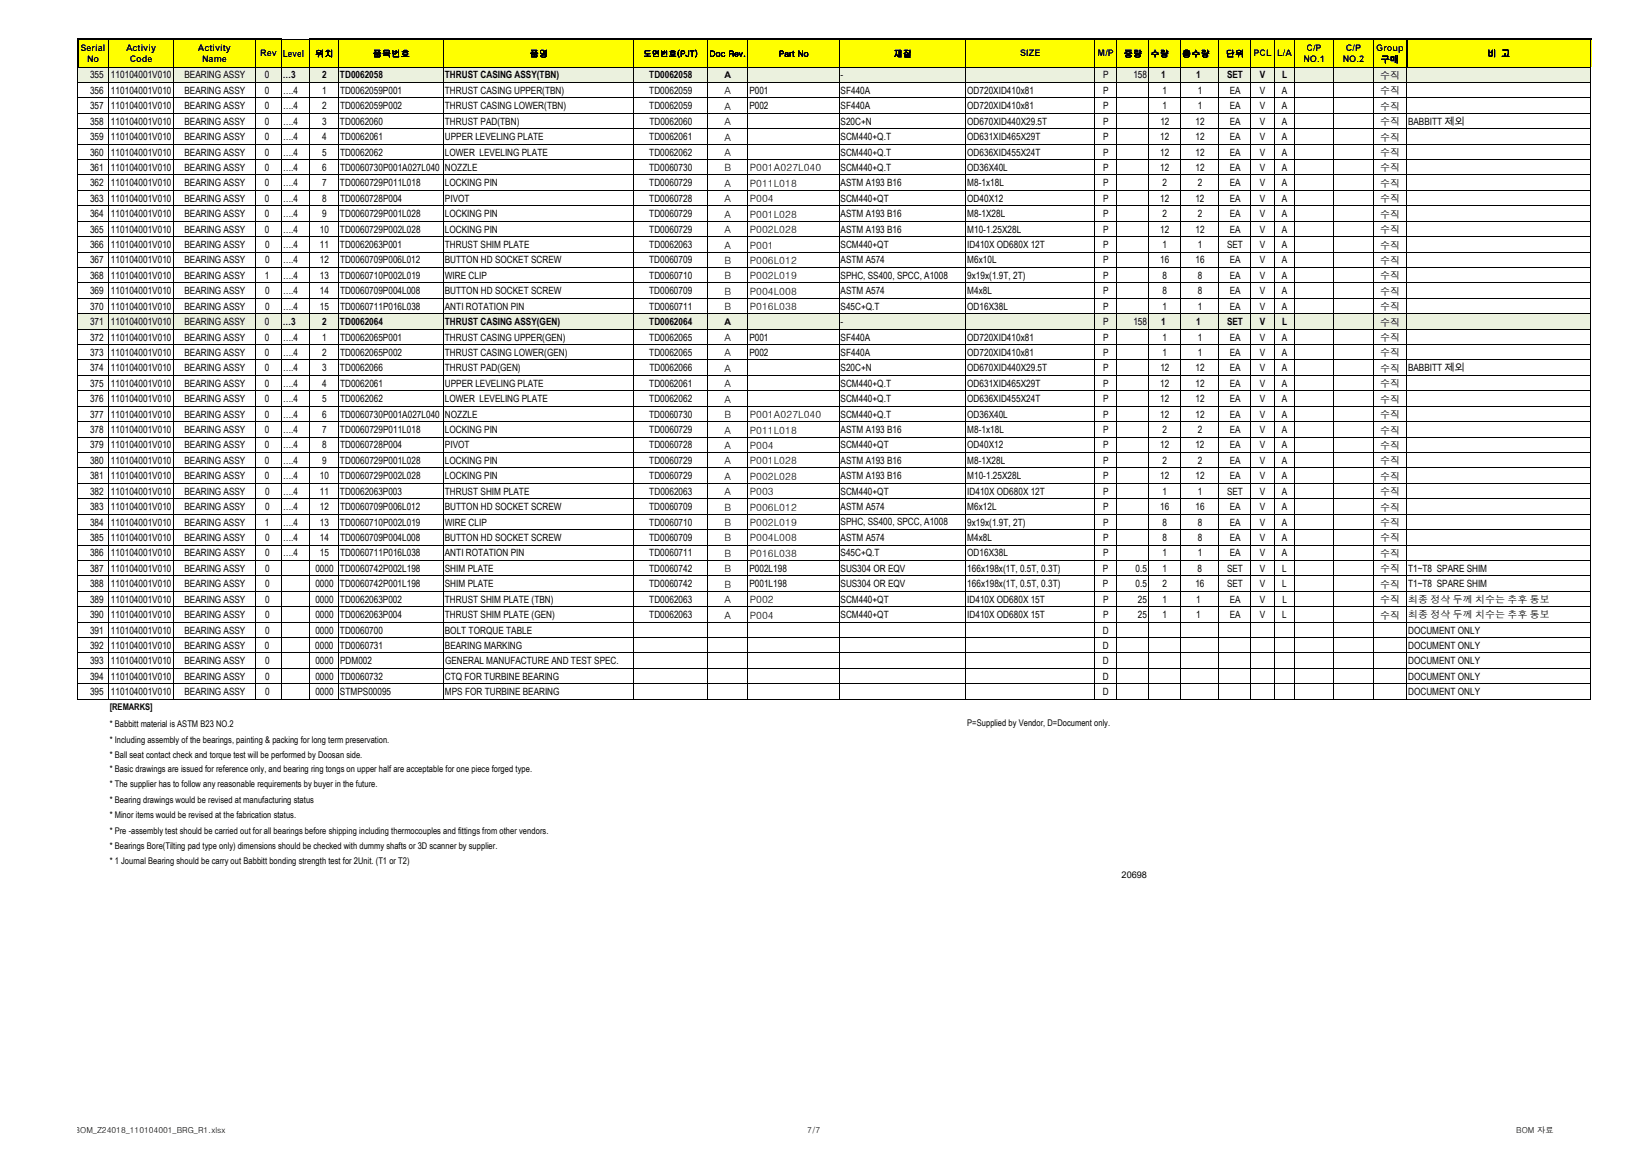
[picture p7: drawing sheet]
<svg xmlns="http://www.w3.org/2000/svg" width="420mm" height="297mm" viewBox="0 0 420 297" stroke-linecap="round" stroke-linejoin="round" font-family="sans-serif">
<defs><g id="words">
<g font-size="2.6">
<text x="73" y="14.6">Level</text>
<text x="23.2" y="20.2">355</text>
<text x="28.6" y="20.2">110104001V010</text>
<text x="47.6" y="20.2">BEARING ASSY</text>
<text x="68.4" y="20.2">0</text>
<text x="73" y="20.2">…3</text>
<text x="83.1" y="20.2">2</text>
<text x="87.7" y="20.2">TD0062058</text>
<text x="114.8" y="20.2">THRUST CASING ASSY(TBN)</text>
<text x="167.6" y="20.2">TD0062058</text>
<text x="216.9" y="20.2">-</text>
<text x="284.7" y="20.2">P</text>
<text x="292.5" y="20.2">158</text>
<text x="299.7" y="20.2">1</text>
<text x="308.7" y="20.2">1</text>
<text x="316.7" y="20.2">SET</text>
<text x="325.2" y="20.2">V</text>
<text x="330.9" y="20.2">L</text>
<text x="356.2" y="20.4">수직</text>
<text x="23.2" y="24.2">356</text>
<text x="23.2" y="28.2">357</text>
<text x="28.6" y="24.2">110104001V010</text>
<text x="28.6" y="28.2">110104001V010</text>
<text x="47.6" y="24.2">BEARING ASSY</text>
<text x="47.6" y="28.2">BEARING ASSY</text>
<text x="68.4" y="24.2">0</text>
<text x="68.4" y="28.2">0</text>
<text x="73" y="24.2">….4</text>
<text x="73" y="28.2">….4</text>
<text x="83.1" y="24.2">1</text>
<text x="83.1" y="28.2">2</text>
<text x="87.8" y="24.2">TD0062059P001</text>
<text x="87.8" y="28.2">TD0062059P002</text>
<text x="114.8" y="24.2">THRUST CASING UPPER(TBN)</text>
<text x="114.8" y="28.2">THRUST CASING LOWER(TBN)</text>
<text x="167.6" y="28.2">TD0062059</text>
<text x="167.6" y="24.2">TD0062059</text>
<text x="187" y="24.3">A</text>
<text x="187" y="28.3">A</text>
<text x="193.4" y="24.2">P001</text>
<text x="193.4" y="28.2">P002</text>
<text x="216.9" y="24.2">SF440A</text>
<text x="216.9" y="28.2">SF440A</text>
<text x="249.6" y="24.2">OD720XID410x81</text>
<text x="249.6" y="28.2">OD720XID410x81</text>
<text x="284.7" y="24.2">P</text>
<text x="284.7" y="28.2">P</text>
<text x="300.1" y="24.2">1</text>
<text x="300.1" y="28.2">1</text>
<text x="309.1" y="24.2">1</text>
<text x="309.1" y="28.2">1</text>
<text x="317.4" y="24.2">EA</text>
<text x="317.4" y="28.2">EA</text>
<text x="325.2" y="24.2">V</text>
<text x="325.2" y="28.2">V</text>
<text x="330.8" y="24.2">A</text>
<text x="330.8" y="28.2">A</text>
<text x="356.2" y="24.3">수직</text>
<text x="356.2" y="28.3">수직</text>
<text x="23.2" y="32.2">358</text>
<text x="28.6" y="32.2">110104001V010</text>
<text x="47.6" y="32.2">BEARING ASSY</text>
<text x="68.4" y="32.2">0</text>
<text x="73" y="32.2">….4</text>
<text x="83.1" y="32.2">3</text>
<text x="87.7" y="32.2">TD0062060</text>
<text x="114.8" y="32.2">THRUST PAD(TBN)</text>
<text x="167.6" y="32.2">TD0062060</text>
<text x="187" y="32.3">A</text>
<text x="216.9" y="32.2">S20C+N</text>
<text x="249.6" y="32.2">OD670XID440X29.5T</text>
<text x="284.7" y="32.2">P</text>
<text x="299.5" y="32.2">12</text>
<text x="308.5" y="32.2">12</text>
<text x="317.4" y="32.2">EA</text>
<text x="325.2" y="32.2">V</text>
<text x="330.8" y="32.2">A</text>
<text x="356.2" y="32.3">수직</text>
<text x="363.4" y="32.1">BABBITT 제외</text>
<text x="23.2" y="40.1">360</text>
<text x="23.2" y="36.2">359</text>
<text x="28.6" y="40.1">110104001V010</text>
<text x="28.6" y="36.2">110104001V010</text>
<text x="47.6" y="40.1">BEARING ASSY</text>
<text x="47.6" y="36.2">BEARING ASSY</text>
<text x="68.4" y="40.1">0</text>
<text x="68.4" y="36.2">0</text>
<text x="73" y="40.1">….4</text>
<text x="73" y="36.2">….4</text>
<text x="83.1" y="40.1">5</text>
<text x="83.1" y="36.2">4</text>
<text x="87.8" y="40.1">TD0062062</text>
<text x="87.8" y="36.2">TD0062061</text>
<text x="114.8" y="40.1">LOWER LEVELING PLATE</text>
<text x="114.8" y="36.2">UPPER LEVELING PLATE</text>
<text x="167.6" y="40.1">TD0062062</text>
<text x="167.6" y="36.2">TD0062061</text>
<text x="187" y="36.3">A</text>
<text x="187" y="40.3">A</text>
<text x="216.9" y="36.2">SCM440+Q.T</text>
<text x="216.9" y="40.1">SCM440+Q.T</text>
<text x="249.6" y="36.2">OD631XID465X29T</text>
<text x="249.6" y="40.1">OD636XID455X24T</text>
<text x="284.7" y="36.2">P</text>
<text x="284.7" y="40.1">P</text>
<text x="299.5" y="36.2">12</text>
<text x="299.5" y="40.1">12</text>
<text x="308.5" y="36.2">12</text>
<text x="308.5" y="40.1">12</text>
<text x="317.4" y="36.2">EA</text>
<text x="317.4" y="40.1">EA</text>
<text x="325.2" y="36.2">V</text>
<text x="325.2" y="40.1">V</text>
<text x="330.8" y="36.2">A</text>
<text x="330.8" y="40.1">A</text>
<text x="356.2" y="36.3">수직</text>
<text x="356.2" y="40.3">수직</text>
<text x="23.2" y="44.1">361</text>
<text x="28.6" y="44.1">110104001V010</text>
<text x="47.6" y="44.1">BEARING ASSY</text>
<text x="68.4" y="44.1">0</text>
<text x="73" y="44.1">….4</text>
<text x="83.1" y="44.1">6</text>
<text x="87.8" y="44.1">TD0060730P001A027L040 NOZZLE</text>
<text x="167.6" y="44.1">TD0060730</text>
<text x="187" y="44.2">B</text>
<text x="193.5" y="44.2">P001A027L040</text>
<text x="216.9" y="44.1">SCM440+Q.T</text>
<text x="249.6" y="44.1">OD36X40L</text>
<text x="284.7" y="44.1">P</text>
<text x="299.5" y="44.1">12</text>
<text x="308.5" y="44.1">12</text>
<text x="317.4" y="44.1">EA</text>
<text x="325.2" y="44.1">V</text>
<text x="330.8" y="44.1">A</text>
<text x="356.2" y="44.2">수직</text>
<text x="23.2" y="52.1">363</text>
<text x="23.2" y="48.1">362</text>
<text x="28.6" y="52.1">110104001V010</text>
<text x="28.6" y="48.1">110104001V010</text>
<text x="47.6" y="52.1">BEARING ASSY</text>
<text x="47.6" y="48.1">BEARING ASSY</text>
<text x="68.4" y="52.1">0</text>
<text x="68.4" y="48.1">0</text>
<text x="73" y="52.1">….4</text>
<text x="73" y="48.1">….4</text>
<text x="83.1" y="48.1">7</text>
<text x="83.1" y="52.1">8</text>
<text x="87.7" y="48.1">TD0060729P011L018</text>
<text x="87.8" y="52.1">TD0060728P004</text>
<text x="114.8" y="52.1">PIVOT</text>
<text x="114.8" y="48.1">LOCKING PIN</text>
<text x="167.6" y="52.1">TD0060728</text>
<text x="167.6" y="48.1">TD0060729</text>
<text x="187" y="52.2">A</text>
<text x="187" y="48.2">A</text>
<text x="193.5" y="52.2">P004</text>
<text x="193.5" y="48.2">P011L018</text>
<text x="216.9" y="48.1">ASTM A193 B16</text>
<text x="216.9" y="52.1">SCM440+QT</text>
<text x="249.6" y="52.1">OD40X12</text>
<text x="249.6" y="48.1">M8-1x18L</text>
<text x="284.7" y="52.1">P</text>
<text x="284.7" y="48.1">P</text>
<text x="299.5" y="52.1">12</text>
<text x="300.1" y="48.1">2</text>
<text x="308.5" y="52.1">12</text>
<text x="309.1" y="48.1">2</text>
<text x="317.4" y="52.1">EA</text>
<text x="317.4" y="48.1">EA</text>
<text x="325.1" y="52.1">V</text>
<text x="325.2" y="48.1">V</text>
<text x="330.8" y="52.1">A</text>
<text x="330.8" y="48.1">A</text>
<text x="356.2" y="48.2">수직</text>
<text x="356.2" y="52.2">수직</text>
<text x="23.2" y="56">364</text>
<text x="28.6" y="56">110104001V010</text>
<text x="47.6" y="56">BEARING ASSY</text>
<text x="68.4" y="56">0</text>
<text x="73" y="56">….4</text>
<text x="83.1" y="56">9</text>
<text x="87.7" y="56">TD0060729P001L028</text>
<text x="114.8" y="56">LOCKING PIN</text>
<text x="167.6" y="56">TD0060729</text>
<text x="187" y="56.2">A</text>
<text x="193.5" y="56.2">P001L028</text>
<text x="216.9" y="56">ASTM A193 B16</text>
<text x="249.6" y="56">M8-1X28L</text>
<text x="284.7" y="56">P</text>
<text x="300" y="56">2</text>
<text x="309.1" y="56">2</text>
<text x="317.4" y="56">EA</text>
<text x="325.1" y="56">V</text>
<text x="330.8" y="56">A</text>
<text x="356.2" y="56.2">수직</text>
<text x="23.2" y="60">365</text>
<text x="23.2" y="64">366</text>
<text x="28.6" y="60">110104001V010</text>
<text x="28.6" y="64">110104001V010</text>
<text x="47.6" y="60">BEARING ASSY</text>
<text x="47.6" y="64">BEARING ASSY</text>
<text x="68.4" y="60">0</text>
<text x="68.4" y="64">0</text>
<text x="73" y="60">….4</text>
<text x="73.1" y="64">….4</text>
<text x="82.5" y="60">10</text>
<text x="82.6" y="64">11</text>
<text x="87.7" y="60">TD0060729P002L028</text>
<text x="87.7" y="64">TD0062063P001</text>
<text x="114.8" y="64">THRUST SHIM PLATE</text>
<text x="114.8" y="60">LOCKING PIN</text>
<text x="167.6" y="60">TD0060729</text>
<text x="167.6" y="64">TD0062063</text>
<text x="187" y="64.1">A</text>
<text x="187" y="60.2">A</text>
<text x="193.5" y="64.1">P001</text>
<text x="193.5" y="60.2">P002L028</text>
<text x="216.9" y="64">SCM440+QT</text>
<text x="216.9" y="60">ASTM A193 B16</text>
<text x="249.6" y="64">ID410X OD680X 12T</text>
<text x="249.6" y="60">M10-1.25X28L</text>
<text x="284.7" y="64">P</text>
<text x="284.7" y="60">P</text>
<text x="299.5" y="60">12</text>
<text x="300" y="64">1</text>
<text x="308.5" y="60">12</text>
<text x="309.1" y="64">1</text>
<text x="316.7" y="64">SET</text>
<text x="317.4" y="60">EA</text>
<text x="325.1" y="64">V</text>
<text x="325.2" y="60">V</text>
<text x="330.8" y="64">A</text>
<text x="330.8" y="60">A</text>
<text x="356.2" y="64.1">수직</text>
<text x="356.2" y="60.2">수직</text>
<text x="23.2" y="68">367</text>
<text x="23.2" y="72">368</text>
<text x="28.6" y="68">110104001V010</text>
<text x="28.6" y="72">110104001V010</text>
<text x="47.6" y="68">BEARING ASSY</text>
<text x="47.6" y="72">BEARING ASSY</text>
<text x="68.4" y="72">1</text>
<text x="68.4" y="68">0</text>
<text x="73" y="72">….4</text>
<text x="73.1" y="68">….4</text>
<text x="82.5" y="72">13</text>
<text x="82.6" y="68">12</text>
<text x="87.7" y="72">TD0060710P002L019</text>
<text x="87.8" y="68">TD0060709P006L012</text>
<text x="114.8" y="68">BUTTON HD SOCKET SCREW</text>
<text x="114.8" y="72">WIRE CLIP</text>
<text x="167.5" y="68">TD0060709</text>
<text x="167.6" y="72">TD0060710</text>
<text x="187" y="68.1">B</text>
<text x="193.5" y="68.1">P006L012</text>
<text x="216.9" y="68">ASTM A574</text>
<text x="216.9" y="71.9">SPHC, SS400, SPCC, A1008</text>
<text x="249.6" y="68">M6x10L</text>
<text x="249.6" y="72">9x19x(1.9T, 2T)</text>
<text x="284.7" y="72">P</text>
<text x="284.7" y="68">P</text>
<text x="299.5" y="68">16</text>
<text x="300" y="72">8</text>
<text x="308.5" y="68">16</text>
<text x="309.1" y="72">8</text>
<text x="317.4" y="72">EA</text>
<text x="317.4" y="68">EA</text>
<text x="325.1" y="72">V</text>
<text x="325.2" y="68">V</text>
<text x="330.8" y="72">A</text>
<text x="330.8" y="68">A</text>
<text x="356.2" y="68.1">수직</text>
<text x="23.2" y="75.9">369</text>
<text x="28.6" y="75.9">110104001V010</text>
<text x="47.6" y="75.9">BEARING ASSY</text>
<text x="68.4" y="75.9">0</text>
<text x="73.1" y="75.9">….4</text>
<text x="82.6" y="75.9">14</text>
<text x="87.8" y="75.9">TD0060709P004L008</text>
<text x="114.8" y="75.9">BUTTON HD SOCKET SCREW</text>
<text x="167.5" y="75.9">TD0060709</text>
<text x="187" y="72.1">B</text>
<text x="187" y="76.1">B</text>
<text x="193.5" y="72.1">P002L019</text>
<text x="193.5" y="76.1">P004L008</text>
<text x="216.9" y="75.9">ASTM A574</text>
<text x="249.6" y="75.9">M4x8L</text>
<text x="284.7" y="75.9">P</text>
<text x="300" y="75.9">8</text>
<text x="309.1" y="75.9">8</text>
<text x="317.4" y="75.9">EA</text>
<text x="325.2" y="75.9">V</text>
<text x="330.8" y="75.9">A</text>
<text x="356.2" y="72.1">수직</text>
<text x="356.2" y="76.1">수직</text>
<text x="23.2" y="79.9">370</text>
<text x="23.2" y="83.9">371</text>
<text x="28.6" y="79.9">110104001V010</text>
<text x="28.6" y="83.9">110104001V010</text>
<text x="47.6" y="79.9">BEARING ASSY</text>
<text x="47.6" y="83.9">BEARING ASSY</text>
<text x="68.4" y="83.9">0</text>
<text x="68.4" y="79.9">0</text>
<text x="73" y="83.9">…3</text>
<text x="73.1" y="79.9">….4</text>
<text x="82.6" y="79.9">15</text>
<text x="83.1" y="83.9">2</text>
<text x="87.7" y="83.9">TD0062064</text>
<text x="87.8" y="79.9">TD0060711P016L038</text>
<text x="114.8" y="83.9">THRUST CASING ASSY(GEN)</text>
<text x="114.8" y="79.9">ANTI ROTATION PIN</text>
<text x="167.6" y="79.9">TD0060711</text>
<text x="167.6" y="83.9">TD0062064</text>
<text x="187" y="80.1">B</text>
<text x="193.5" y="80.1">P016L038</text>
<text x="216.9" y="79.9">S45C+Q.T</text>
<text x="216.9" y="83.9">-</text>
<text x="249.6" y="79.9">OD16X38L</text>
<text x="284.7" y="83.9">P</text>
<text x="284.7" y="79.9">P</text>
<text x="292.5" y="83.9">158</text>
<text x="299.7" y="83.9">1</text>
<text x="300.1" y="79.9">1</text>
<text x="308.7" y="83.9">1</text>
<text x="309.1" y="79.9">1</text>
<text x="316.7" y="83.9">SET</text>
<text x="317.4" y="79.9">EA</text>
<text x="325.2" y="83.9">V</text>
<text x="325.2" y="79.9">V</text>
<text x="330.8" y="79.9">A</text>
<text x="330.9" y="83.9">L</text>
<text x="356.2" y="80.1">수직</text>
<text x="23.2" y="87.9">372</text>
<text x="28.6" y="87.9">110104001V010</text>
<text x="47.6" y="87.9">BEARING ASSY</text>
<text x="68.4" y="87.9">0</text>
<text x="73" y="87.9">….4</text>
<text x="83.1" y="87.9">1</text>
<text x="87.8" y="87.9">TD0062065P001</text>
<text x="114.8" y="87.9">THRUST CASING UPPER(GEN)</text>
<text x="167.6" y="87.9">TD0062065</text>
<text x="187" y="88">A</text>
<text x="193.4" y="87.9">P001</text>
<text x="216.9" y="87.9">SF440A</text>
<text x="249.6" y="87.9">OD720XID410x81</text>
<text x="284.7" y="87.9">P</text>
<text x="300.1" y="87.9">1</text>
<text x="309.1" y="87.9">1</text>
<text x="317.4" y="87.9">EA</text>
<text x="325.2" y="87.9">V</text>
<text x="330.8" y="87.9">A</text>
<text x="356.2" y="84">수직</text>
<text x="356.2" y="88">수직</text>
<text x="23.2" y="91.9">373</text>
<text x="23.2" y="95.8">374</text>
<text x="28.6" y="91.9">110104001V010</text>
<text x="28.6" y="95.8">110104001V010</text>
<text x="47.6" y="91.9">BEARING ASSY</text>
<text x="47.6" y="95.8">BEARING ASSY</text>
<text x="68.4" y="91.9">0</text>
<text x="68.4" y="95.8">0</text>
<text x="73" y="91.9">….4</text>
<text x="73" y="95.8">….4</text>
<text x="83.1" y="95.8">3</text>
<text x="83.1" y="91.9">2</text>
<text x="87.7" y="95.8">TD0062066</text>
<text x="87.8" y="91.9">TD0062065P002</text>
<text x="114.8" y="95.8">THRUST PAD(GEN)</text>
<text x="114.8" y="91.9">THRUST CASING LOWER(GEN)</text>
<text x="167.6" y="91.9">TD0062065</text>
<text x="167.6" y="95.8">TD0062066</text>
<text x="187" y="96">A</text>
<text x="187" y="92">A</text>
<text x="193.4" y="91.9">P002</text>
<text x="216.9" y="91.9">SF440A</text>
<text x="216.9" y="95.8">S20C+N</text>
<text x="249.6" y="91.9">OD720XID410x81</text>
<text x="249.6" y="95.8">OD670XID440X29.5T</text>
<text x="284.7" y="91.9">P</text>
<text x="284.7" y="95.8">P</text>
<text x="299.5" y="95.8">12</text>
<text x="300.1" y="91.9">1</text>
<text x="308.5" y="95.8">12</text>
<text x="309.1" y="91.9">1</text>
<text x="317.4" y="95.8">EA</text>
<text x="317.4" y="91.9">EA</text>
<text x="325.2" y="95.8">V</text>
<text x="325.2" y="91.9">V</text>
<text x="330.8" y="95.8">A</text>
<text x="330.8" y="91.9">A</text>
<text x="356.2" y="96">수직</text>
<text x="356.2" y="92">수직</text>
<text x="363.4" y="95.8">BABBITT 제외</text>
<text x="23.2" y="99.8">375</text>
<text x="28.6" y="99.8">110104001V010</text>
<text x="47.6" y="99.8">BEARING ASSY</text>
<text x="68.4" y="99.8">0</text>
<text x="73" y="99.8">….4</text>
<text x="83.1" y="99.8">4</text>
<text x="87.8" y="99.8">TD0062061</text>
<text x="114.8" y="99.8">UPPER LEVELING PLATE</text>
<text x="167.6" y="99.8">TD0062061</text>
<text x="187" y="99.9">A</text>
<text x="216.9" y="99.8">SCM440+Q.T</text>
<text x="249.6" y="99.8">OD631XID465X29T</text>
<text x="284.7" y="99.8">P</text>
<text x="299.5" y="99.8">12</text>
<text x="308.5" y="99.8">12</text>
<text x="317.4" y="99.8">EA</text>
<text x="325.2" y="99.8">V</text>
<text x="330.8" y="99.8">A</text>
<text x="356.2" y="99.9">수직</text>
<text x="23.2" y="103.8">376</text>
<text x="23.2" y="107.8">377</text>
<text x="28.6" y="103.8">110104001V010</text>
<text x="28.6" y="107.8">110104001V010</text>
<text x="47.6" y="103.8">BEARING ASSY</text>
<text x="47.6" y="107.8">BEARING ASSY</text>
<text x="68.4" y="103.8">0</text>
<text x="68.4" y="107.8">0</text>
<text x="73" y="103.8">….4</text>
<text x="73" y="107.8">….4</text>
<text x="83.1" y="103.8">5</text>
<text x="83.1" y="107.8">6</text>
<text x="87.8" y="103.8">TD0062062</text>
<text x="87.8" y="107.8">TD0060730P001A027L040 NOZZLE</text>
<text x="114.8" y="103.8">LOWER LEVELING PLATE</text>
<text x="167.6" y="107.8">TD0060730</text>
<text x="167.6" y="103.8">TD0062062</text>
<text x="187" y="103.9">A</text>
<text x="187" y="107.9">B</text>
<text x="193.5" y="107.9">P001A027L040</text>
<text x="216.9" y="103.8">SCM440+Q.T</text>
<text x="216.9" y="107.8">SCM440+Q.T</text>
<text x="249.6" y="103.8">OD636XID455X24T</text>
<text x="249.6" y="107.8">OD36X40L</text>
<text x="284.7" y="107.8">P</text>
<text x="284.7" y="103.8">P</text>
<text x="299.5" y="107.8">12</text>
<text x="299.5" y="103.8">12</text>
<text x="308.5" y="107.8">12</text>
<text x="308.5" y="103.8">12</text>
<text x="317.4" y="107.8">EA</text>
<text x="317.4" y="103.8">EA</text>
<text x="325.2" y="107.8">V</text>
<text x="325.2" y="103.8">V</text>
<text x="330.8" y="107.8">A</text>
<text x="330.8" y="103.8">A</text>
<text x="356.2" y="103.9">수직</text>
<text x="356.2" y="107.9">수직</text>
<text x="23.2" y="111.8">378</text>
<text x="28.6" y="111.8">110104001V010</text>
<text x="47.6" y="111.8">BEARING ASSY</text>
<text x="68.4" y="111.8">0</text>
<text x="73" y="111.8">….4</text>
<text x="83.1" y="111.8">7</text>
<text x="87.7" y="111.8">TD0060729P011L018</text>
<text x="114.8" y="111.8">LOCKING PIN</text>
<text x="167.6" y="111.8">TD0060729</text>
<text x="187" y="111.9">A</text>
<text x="193.5" y="111.9">P011L018</text>
<text x="216.9" y="111.8">ASTM A193 B16</text>
<text x="249.6" y="111.8">M8-1x18L</text>
<text x="284.7" y="111.8">P</text>
<text x="300.1" y="111.8">2</text>
<text x="309.1" y="111.8">2</text>
<text x="317.4" y="111.8">EA</text>
<text x="325.2" y="111.8">V</text>
<text x="330.8" y="111.8">A</text>
<text x="356.2" y="111.9">수직</text>
<text x="23.2" y="115.7">379</text>
<text x="23.2" y="119.7">380</text>
<text x="28.6" y="115.7">110104001V010</text>
<text x="28.6" y="119.7">110104001V010</text>
<text x="47.6" y="115.7">BEARING ASSY</text>
<text x="47.6" y="119.7">BEARING ASSY</text>
<text x="68.4" y="115.7">0</text>
<text x="68.4" y="119.7">0</text>
<text x="73" y="115.7">….4</text>
<text x="73" y="119.7">….4</text>
<text x="83.1" y="119.7">9</text>
<text x="83.1" y="115.7">8</text>
<text x="87.7" y="119.7">TD0060729P001L028</text>
<text x="87.8" y="115.7">TD0060728P004</text>
<text x="114.8" y="115.7">PIVOT</text>
<text x="114.8" y="119.7">LOCKING PIN</text>
<text x="167.6" y="115.7">TD0060728</text>
<text x="167.6" y="119.7">TD0060729</text>
<text x="187" y="119.8">A</text>
<text x="187" y="115.9">A</text>
<text x="193.5" y="119.8">P001L028</text>
<text x="193.5" y="115.9">P004</text>
<text x="216.9" y="119.7">ASTM A193 B16</text>
<text x="216.9" y="115.7">SCM440+QT</text>
<text x="249.6" y="115.7">OD40X12</text>
<text x="249.6" y="119.7">M8-1X28L</text>
<text x="284.7" y="119.7">P</text>
<text x="284.7" y="115.7">P</text>
<text x="299.5" y="115.7">12</text>
<text x="300" y="119.7">2</text>
<text x="308.5" y="115.7">12</text>
<text x="309.1" y="119.7">2</text>
<text x="317.4" y="119.7">EA</text>
<text x="317.4" y="115.7">EA</text>
<text x="325.1" y="119.7">V</text>
<text x="325.1" y="115.7">V</text>
<text x="330.8" y="115.7">A</text>
<text x="330.8" y="119.7">A</text>
<text x="356.2" y="119.8">수직</text>
<text x="356.2" y="115.9">수직</text>
<text x="23.2" y="123.7">381</text>
<text x="28.6" y="123.7">110104001V010</text>
<text x="47.6" y="123.7">BEARING ASSY</text>
<text x="68.4" y="123.7">0</text>
<text x="73" y="123.7">….4</text>
<text x="82.5" y="123.7">10</text>
<text x="87.7" y="123.7">TD0060729P002L028</text>
<text x="114.8" y="123.7">LOCKING PIN</text>
<text x="167.6" y="123.7">TD0060729</text>
<text x="187" y="123.8">A</text>
<text x="193.5" y="123.8">P002L028</text>
<text x="216.9" y="123.7">ASTM A193 B16</text>
<text x="249.6" y="123.7">M10-1.25X28L</text>
<text x="284.7" y="123.7">P</text>
<text x="299.5" y="123.7">12</text>
<text x="308.5" y="123.7">12</text>
<text x="317.4" y="123.7">EA</text>
<text x="325.2" y="123.7">V</text>
<text x="330.8" y="123.7">A</text>
<text x="356.2" y="123.8">수직</text>
<text x="23.2" y="131.7">383</text>
<text x="23.2" y="127.7">382</text>
<text x="28.6" y="131.7">110104001V010</text>
<text x="28.6" y="127.7">110104001V010</text>
<text x="47.6" y="131.7">BEARING ASSY</text>
<text x="47.6" y="127.7">BEARING ASSY</text>
<text x="68.4" y="131.7">0</text>
<text x="68.4" y="127.7">0</text>
<text x="73.1" y="131.7">….4</text>
<text x="73.1" y="127.7">….4</text>
<text x="82.6" y="131.7">12</text>
<text x="82.6" y="127.7">11</text>
<text x="87.7" y="127.7">TD0062063P003</text>
<text x="87.8" y="131.7">TD0060709P006L012</text>
<text x="114.8" y="131.7">BUTTON HD SOCKET SCREW</text>
<text x="114.8" y="127.7">THRUST SHIM PLATE</text>
<text x="167.5" y="131.7">TD0060709</text>
<text x="167.6" y="127.7">TD0062063</text>
<text x="187" y="127.8">A</text>
<text x="187" y="131.8">B</text>
<text x="193.5" y="127.8">P003</text>
<text x="193.5" y="131.8">P006L012</text>
<text x="216.9" y="127.7">SCM440+QT</text>
<text x="216.9" y="131.7">ASTM A574</text>
<text x="249.6" y="127.7">ID410X OD680X 12T</text>
<text x="249.6" y="131.7">M6x12L</text>
<text x="284.7" y="127.7">P</text>
<text x="284.7" y="131.7">P</text>
<text x="299.5" y="131.7">16</text>
<text x="300" y="127.7">1</text>
<text x="308.5" y="131.7">16</text>
<text x="309.1" y="127.7">1</text>
<text x="316.7" y="127.7">SET</text>
<text x="317.4" y="131.7">EA</text>
<text x="325.1" y="127.7">V</text>
<text x="325.2" y="131.7">V</text>
<text x="330.8" y="127.7">A</text>
<text x="330.8" y="131.7">A</text>
<text x="356.2" y="127.8">수직</text>
<text x="356.2" y="131.8">수직</text>
<text x="23.2" y="135.6">384</text>
<text x="28.6" y="135.6">110104001V010</text>
<text x="47.6" y="135.6">BEARING ASSY</text>
<text x="68.4" y="135.6">1</text>
<text x="73" y="135.6">….4</text>
<text x="82.5" y="135.6">13</text>
<text x="87.7" y="135.6">TD0060710P002L019</text>
<text x="114.8" y="135.6">WIRE CLIP</text>
<text x="167.6" y="135.6">TD0060710</text>
<text x="187" y="135.8">B</text>
<text x="193.5" y="135.8">P002L019</text>
<text x="216.9" y="135.6">SPHC, SS400, SPCC, A1008</text>
<text x="249.6" y="135.6">9x19x(1.9T, 2T)</text>
<text x="284.7" y="135.6">P</text>
<text x="300" y="135.6">8</text>
<text x="309.1" y="135.6">8</text>
<text x="317.4" y="135.6">EA</text>
<text x="325.1" y="135.6">V</text>
<text x="330.8" y="135.6">A</text>
<text x="356.2" y="135.8">수직</text>
<text x="23.2" y="139.6">385</text>
<text x="23.2" y="143.6">386</text>
<text x="28.6" y="139.6">110104001V010</text>
<text x="28.6" y="143.6">110104001V010</text>
<text x="47.6" y="139.6">BEARING ASSY</text>
<text x="47.6" y="143.6">BEARING ASSY</text>
<text x="68.4" y="139.6">0</text>
<text x="68.4" y="143.6">0</text>
<text x="73.1" y="139.6">….4</text>
<text x="73.1" y="143.6">….4</text>
<text x="82.6" y="139.6">14</text>
<text x="82.6" y="143.6">15</text>
<text x="87.8" y="139.6">TD0060709P004L008</text>
<text x="87.8" y="143.6">TD0060711P016L038</text>
<text x="114.8" y="139.6">BUTTON HD SOCKET SCREW</text>
<text x="114.8" y="143.6">ANTI ROTATION PIN</text>
<text x="167.5" y="139.6">TD0060709</text>
<text x="167.6" y="143.6">TD0060711</text>
<text x="187" y="139.7">B</text>
<text x="187" y="143.7">B</text>
<text x="193.5" y="139.7">P004L008</text>
<text x="193.5" y="143.7">P016L038</text>
<text x="216.9" y="139.6">ASTM A574</text>
<text x="216.9" y="143.6">S45C+Q.T</text>
<text x="249.6" y="139.6">M4x8L</text>
<text x="249.6" y="143.6">OD16X38L</text>
<text x="284.7" y="139.6">P</text>
<text x="284.7" y="143.6">P</text>
<text x="300" y="139.6">8</text>
<text x="300.1" y="143.6">1</text>
<text x="309.1" y="139.6">8</text>
<text x="309.1" y="143.6">1</text>
<text x="317.4" y="139.6">EA</text>
<text x="317.4" y="143.6">EA</text>
<text x="325.2" y="139.6">V</text>
<text x="325.2" y="143.6">V</text>
<text x="330.8" y="139.6">A</text>
<text x="330.8" y="143.6">A</text>
<text x="356.2" y="139.7">수직</text>
<text x="356.2" y="143.7">수직</text>
<text x="23.2" y="147.6">387</text>
<text x="28.6" y="147.6">110104001V010</text>
<text x="47.6" y="147.6">BEARING ASSY</text>
<text x="68.4" y="147.6">0</text>
<text x="81.4" y="147.6">0000</text>
<text x="87.7" y="147.6">TD0060742P002L198</text>
<text x="114.8" y="147.6">SHIM PLATE</text>
<text x="167.6" y="147.6">TD0060742</text>
<text x="187" y="147.7">B</text>
<text x="193.4" y="147.6">P002L198</text>
<text x="216.9" y="147.6">SUS304 OR EQV</text>
<text x="249.6" y="147.6">166x198x(1T, 0.5T, 0.3T)</text>
<text x="284.7" y="147.6">P</text>
<text x="293.1" y="147.6">0.5</text>
<text x="300" y="147.6">1</text>
<text x="309.1" y="147.6">8</text>
<text x="316.7" y="147.6">SET</text>
<text x="325.1" y="147.6">V</text>
<text x="330.9" y="147.6">L</text>
<text x="356.2" y="147.7">수직</text>
<text x="363.4" y="147.6">T1~T8 SPARE SHIM</text>
<text x="23.2" y="155.5">389</text>
<text x="23.2" y="151.6">388</text>
<text x="28.6" y="155.5">110104001V010</text>
<text x="28.6" y="151.6">110104001V010</text>
<text x="47.6" y="155.5">BEARING ASSY</text>
<text x="47.6" y="151.6">BEARING ASSY</text>
<text x="68.4" y="155.5">0</text>
<text x="68.4" y="151.6">0</text>
<text x="81.4" y="155.5">0000</text>
<text x="81.4" y="151.6">0000</text>
<text x="87.7" y="155.5">TD0062063P002</text>
<text x="87.7" y="151.6">TD0060742P001L198</text>
<text x="114.8" y="151.6">SHIM PLATE</text>
<text x="114.8" y="155.5">THRUST SHIM PLATE (TBN)</text>
<text x="167.6" y="151.6">TD0060742</text>
<text x="167.6" y="155.5">TD0062063</text>
<text x="187" y="151.7">B</text>
<text x="187" y="155.7">A</text>
<text x="193.4" y="151.6">P001L198</text>
<text x="193.5" y="155.7">P002</text>
<text x="216.9" y="151.6">SUS304 OR EQV</text>
<text x="216.9" y="155.5">SCM440+QT</text>
<text x="249.6" y="155.5">ID410X OD680X 15T</text>
<text x="249.6" y="151.6">166x198x(1T, 0.5T, 0.3T)</text>
<text x="284.7" y="151.6">P</text>
<text x="284.7" y="155.5">P</text>
<text x="293.1" y="151.6">0.5</text>
<text x="293.7" y="155.5">25</text>
<text x="300" y="151.6">2</text>
<text x="300" y="155.5">1</text>
<text x="308.5" y="151.6">16</text>
<text x="308.7" y="155.5">1</text>
<text x="316.7" y="151.6">SET</text>
<text x="317.4" y="155.5">EA</text>
<text x="325.1" y="151.6">V</text>
<text x="325.1" y="155.5">V</text>
<text x="330.9" y="151.6">L</text>
<text x="330.9" y="155.5">L</text>
<text x="356.2" y="151.7">수직</text>
<text x="356.2" y="155.7">수직</text>
<text x="363.4" y="151.6">T1~T8 SPARE SHIM</text>
<text x="363.4" y="155.6">최종 정삭 두께 치수는 추후 통보</text>
<text x="23.2" y="159.5">390</text>
<text x="28.6" y="159.5">110104001V010</text>
<text x="47.6" y="159.5">BEARING ASSY</text>
<text x="68.4" y="159.5">0</text>
<text x="81.4" y="159.5">0000</text>
<text x="87.7" y="159.5">TD0062063P004</text>
<text x="114.8" y="159.5">THRUST SHIM PLATE (GEN)</text>
<text x="167.6" y="159.5">TD0062063</text>
<text x="187" y="159.6">A</text>
<text x="193.5" y="159.6">P004</text>
<text x="216.9" y="159.5">SCM440+QT</text>
<text x="249.6" y="159.5">ID410X OD680X 15T</text>
<text x="284.7" y="159.5">P</text>
<text x="293.7" y="159.5">25</text>
<text x="300" y="159.5">1</text>
<text x="308.7" y="159.5">1</text>
<text x="317.4" y="159.5">EA</text>
<text x="325.1" y="159.5">V</text>
<text x="330.9" y="159.5">L</text>
<text x="356.2" y="159.6">수직</text>
<text x="363.4" y="159.6">최종 정삭 두께 치수는 추후 통보</text>
<text x="23.2" y="163.5">391</text>
<text x="23.2" y="167.5">392</text>
<text x="28.6" y="163.5">110104001V010</text>
<text x="28.6" y="167.5">110104001V010</text>
<text x="47.6" y="163.5">BEARING ASSY</text>
<text x="47.6" y="167.5">BEARING ASSY</text>
<text x="68.4" y="167.5">0</text>
<text x="68.4" y="163.5">0</text>
<text x="81.4" y="167.5">0000 TD0060731</text>
<text x="81.4" y="163.5">0000</text>
<text x="87.7" y="163.5">TD0060700</text>
<text x="114.8" y="163.5">BOLT TORQUE TABLE</text>
<text x="114.8" y="167.5">BEARING MARKING</text>
<text x="284.6" y="163.5">D</text>
<text x="284.6" y="167.5">D</text>
<text x="363.4" y="163.5">DOCUMENT ONLY</text>
<text x="363.4" y="167.5">DOCUMENT ONLY</text>
<text x="23.2" y="171.5">393</text>
<text x="28.6" y="171.5">110104001V010</text>
<text x="47.6" y="171.5">BEARING ASSY</text>
<text x="68.4" y="171.5">0</text>
<text x="81.4" y="171.5">0000 PDM002</text>
<text x="114.9" y="171.5">GENERAL MANUFACTURE AND TEST SPEC.</text>
<text x="284.6" y="171.5">D</text>
<text x="363.4" y="171.5">DOCUMENT ONLY</text>
<text x="23.2" y="175.4">394</text>
<text x="23.2" y="179.4">395</text>
<text x="28.6" y="175.4">110104001V010</text>
<text x="28.6" y="179.4">110104001V010</text>
<text x="47.6" y="175.4">BEARING ASSY</text>
<text x="47.6" y="179.4">BEARING ASSY</text>
<text x="68.4" y="175.4">0</text>
<text x="68.4" y="179.4">0</text>
<text x="81.4" y="175.4">0000 TD0060732</text>
<text x="81.4" y="179.4">0000</text>
<text x="87.7" y="179.4">STMPS00095</text>
<text x="114.8" y="175.4">CTQ FOR TURBINE BEARING</text>
<text x="114.8" y="179.4">MPS FOR TURBINE BEARING</text>
<text x="284.6" y="175.4">D</text>
<text x="284.6" y="179.4">D</text>
<text x="363.4" y="175.4">DOCUMENT ONLY</text>
<text x="363.4" y="179.4">DOCUMENT ONLY</text>
</g>
<g font-size="2.4">
<text x="20.8" y="13">Serial</text>
<text x="22.5" y="16.1">No</text>
<text x="32.5" y="13">Activiy</text>
<text x="33.5" y="16.1">Code</text>
<text x="51.1" y="13">Activity</text>
<text x="52.1" y="16.1">Name</text>
<text x="67.2" y="14.6">Rev</text>
<text x="81.3" y="14.7">위치</text>
<text x="96.2" y="14.7">품목번호</text>
<text x="136.7" y="14.7">품명</text>
<text x="230.6" y="14.7">재질</text>
<text x="263.3" y="14.6">SIZE</text>
<text x="283.3" y="14.6">M/P</text>
<text x="290" y="14.7">중량</text>
<text x="296.9" y="14.7">수량</text>
<text x="305" y="14.7">총수량</text>
<text x="316.3" y="14.7">단위</text>
<text x="323.5" y="14.6">PCL L/A</text>
<text x="336.4" y="16.1">NO.1</text>
<text x="337.2" y="13">C/P</text>
<text x="346.5" y="16.1">NO.2</text>
<text x="347.3" y="13">C/P</text>
<text x="355.2" y="13.1">Group</text>
<text x="356.4" y="16.2">구매</text>
<text x="383.9" y="14.6">비 고</text>
<text x="187" y="20.2">A</text>
<text x="187" y="83.8">A</text>
<text x="28.3" y="183.3">[REMARKS]</text>
<text x="28.3" y="187.7">* Babbitt material is ASTM B23 NO.2</text>
<text x="28.3" y="191.7">* Including assembly of the bearings, painting &amp; packing for long term preservation.</text>
<text x="249.6" y="187.3">P=Supplied by Vendor, D=Document only.</text>
<text x="28.3" y="195.7">* Ball seat contact check and torque test will be performed by Doosan side.</text>
<text x="28.3" y="199.2">* Basic drawings are issued for reference only, and bearing ring tongs on upper half are acceptable for one piece forged type.</text>
<text x="28.3" y="203.2">* The supplier has to follow any reasonable requirements by buyer in the future.</text>
<text x="28.3" y="207.2">* Bearing drawings would be revised at manufacturing status</text>
<text x="28.3" y="211.2">* Minor items would be revised at the fabrication status.</text>
<text x="28.3" y="215.1">* Pre -assembly test should be carried out for all bearings before shipping including thermocouples and fittings from other vendors.</text>
<text x="28.3" y="219.1">* Bearings Bore(Tilting pad type only) dimensions should be checked with dummy shafts or 3D scanner by supplier.</text>
<text x="28.3" y="223.1">* 1 Journal Bearing should be carry out Babbitt bonding strength test for 2Unit. (T1 or T2)</text>
<text x="289.5" y="226.6">20698</text>
</g>
<g font-size="2.1">
<text x="166.1" y="14.6">도면번호(PJT)</text>
<text x="183.1" y="14.6">Doc Rev.</text>
<text x="201" y="14.6">Part No</text>
<text x="19.3" y="292.4">BOM_Z24018_110104001_BRG_R1.xlsx</text>
<text x="208.4" y="292.4">7/7</text>
<text x="391.3" y="292.4">BOM 자료</text>
</g>
</g></defs>
<g fill="#ff0">
<path d="M20.2 10.2h52.4v7.1h-52.4z"/>
<path d="M72.6 10.2h7.3v7.1h-7.3z"/>
<path d="M79.9 10.2h83.7v7.1h-83.7z"/>
<path d="M163.5 10.2h53.1v7.1h-53.1z"/>
<path d="M216.5 10.2h194.1v7.1h-194.1z"/>
</g>
<path d="M20.3 10.1h52.4M79.8 10.1h330.9" fill="none" stroke="#000" stroke-width=".3"/>
<g fill="none" stroke="#000" stroke-width=".26">
<path d="M27.9 10.3v7M44.8 10.3v7M65.8 10.3v7M72.6 10.3v7M72.7 10.1h7.1M72.7 17.3h7.1M79.9 10.3v7M87.3 10.3v7M114.4 10.3v7M163.5 10.3v7.1M163.6 17.3h53.1M182.5 10.3v7.1"/>
<path d="M193 10.3v7.1M216.5 10.3v7.1M249.2 10.3v7M282.4 10.3v7M288.2 10.3v7M296.5 10.3v7M304.6 10.3v7M314.6 10.3v7M322.7 10.3v7M328.8 10.3v7M334.1 10.3v7M344.2 10.3v7"/>
<path d="M354.4 10.3v7M410.6 10.3v7"/>
</g>
<path d="M20.1 10v7.3" fill="none" stroke="#000" stroke-width=".34"/>
<path d="M363 10.3v7" fill="none" stroke="#000" stroke-width=".42"/>
<path d="M20.2 17.4h390.4v3.9h-390.4z" fill="#ebf1de"/>
<g fill="#fff">
<path d="M65.8 21.3h127.2v4h-127.2z"/>
<path d="M304.6 21.3h106v4h-106z"/>
<path d="M65.8 25.2h127.2v4.1h-127.2z"/>
<path d="M304.6 25.2h106v4.1h-106z"/>
<path d="M65.8 29.2h127.2v4h-127.2z"/>
<path d="M304.6 29.2h106v4h-106z"/>
<path d="M65.8 33.2h127.2v4h-127.2z"/>
<path d="M304.6 33.2h106v4h-106z"/>
<path d="M65.8 37.2h127.2v4h-127.2z"/>
<path d="M304.6 37.2h106v4h-106z"/>
<path d="M65.8 41.1h127.2v4.1h-127.2z"/>
<path d="M304.6 41.1h58.4v4.1h-58.4z"/>
<path d="M65.8 45.1h127.2v4h-127.2z"/>
<path d="M304.6 45.1h58.4v4h-58.4z"/>
<path d="M65.8 49.1h127.2v4h-127.2z"/>
<path d="M304.6 49.1h58.4v4h-58.4z"/>
<path d="M65.8 53.1h127.2v4h-127.2z"/>
<path d="M304.6 53.1h58.4v4h-58.4z"/>
<path d="M65.8 57.1h127.2v4h-127.2z"/>
<path d="M304.6 57.1h58.4v4h-58.4z"/>
<path d="M65.8 61h127.2v4.1h-127.2z"/>
<path d="M304.6 61h58.4v4.1h-58.4z"/>
<path d="M65.8 65h127.2v4h-127.2z"/>
<path d="M304.6 65h58.4v4h-58.4z"/>
<path d="M65.8 69h127.2v4h-127.2z"/>
<path d="M304.6 69h58.4v4h-58.4z"/>
<path d="M65.8 73h127.2v4h-127.2z"/>
<path d="M304.6 73h58.4v4h-58.4z"/>
<path d="M65.8 77h127.2v4h-127.2z"/>
<path d="M304.6 77h58.4v4h-58.4z"/>
</g>
<path d="M20.2 80.9h390.4v4.1h-390.4z" fill="#ebf1de"/>
<g fill="#fff">
<path d="M65.8 84.9h127.2v4h-127.2z"/>
<path d="M304.6 84.9h106v4h-106z"/>
<path d="M65.8 88.9h127.2v4h-127.2z"/>
<path d="M304.6 88.9h106v4h-106z"/>
<path d="M65.8 92.9h127.2v4h-127.2z"/>
<path d="M304.6 92.9h106v4h-106z"/>
<path d="M65.8 96.9h127.2v4h-127.2z"/>
<path d="M304.6 96.9h106v4h-106z"/>
<path d="M65.8 100.8h127.2v4.1h-127.2z"/>
<path d="M304.6 100.8h106v4.1h-106z"/>
<path d="M65.8 104.8h127.2v4h-127.2z"/>
<path d="M304.6 104.8h58.4v4h-58.4z"/>
<path d="M65.8 108.8h127.2v4h-127.2z"/>
<path d="M304.6 108.8h58.4v4h-58.4z"/>
<path d="M65.8 112.8h127.2v4h-127.2z"/>
<path d="M304.6 112.8h58.4v4h-58.4z"/>
<path d="M65.8 116.8h127.2v4h-127.2z"/>
<path d="M304.6 116.8h58.4v4h-58.4z"/>
<path d="M65.8 120.7h127.2v4.1h-127.2z"/>
<path d="M304.6 120.7h58.4v4.1h-58.4z"/>
<path d="M65.8 124.7h127.2v4h-127.2z"/>
<path d="M304.6 124.7h58.4v4h-58.4z"/>
<path d="M65.8 128.7h127.2v4h-127.2z"/>
<path d="M304.6 128.7h58.4v4h-58.4z"/>
<path d="M65.8 132.7h127.2v4h-127.2z"/>
<path d="M304.6 132.7h58.4v4h-58.4z"/>
<path d="M65.8 136.7h127.2v4h-127.2z"/>
<path d="M304.6 136.7h58.4v4h-58.4z"/>
<path d="M65.8 140.6h127.2v4.1h-127.2z"/>
<path d="M304.6 140.6h58.4v4.1h-58.4z"/>
<path d="M65.8 144.6h127.2v4h-127.2z"/>
<path d="M282.4 144.6h128.2v4h-128.2z"/>
<path d="M65.8 148.6h127.2v4h-127.2z"/>
<path d="M282.4 148.6h128.2v4h-128.2z"/>
<path d="M65.8 152.6h127.2v4h-127.2z"/>
<path d="M282.4 152.6h128.2v4h-128.2z"/>
<path d="M65.8 156.5h127.2v4.1h-127.2z"/>
<path d="M282.4 156.5h128.2v4.1h-128.2z"/>
<path d="M65.8 160.5h344.8v4h-344.8z"/>
<path d="M65.8 164.5h344.8v4h-344.8z"/>
<path d="M65.8 168.5h344.8v4h-344.8z"/>
<path d="M65.8 172.5h344.8v4h-344.8z"/>
<path d="M27.9 180.4h17v4h-17z"/>
</g>
<g fill="none" stroke="#000" stroke-width=".26">
<path d="M20.1 17.3v163.3M20.2 17.3h7.6M27.9 17.3v163.3M28 17.3h16.7M44.8 17.3v163.2M44.9 17.3h20.8M65.8 17.3v163.2M65.9 17.3h6.6M72.6 17.3v163.2M72.7 17.3h7.1M79.9 17.3v163.2M80 17.3h7.2"/>
<path d="M87.3 17.3v163.2M87.4 17.3h26.9M114.4 17.3v163.2M114.5 17.3h48.9M163.5 17.3v163.2M163.6 17.3h18.8M182.5 17.3v163.2M182.6 17.3h10.3M193 17.3v163.2M193.1 17.3h23.3M216.5 17.3v163.2M216.7 17.3h32.4"/>
<path d="M249.2 17.3v163.2M249.3 17.3h33M282.4 17.3v163.2M282.5 17.3h5.6M288.2 17.3v163.2M288.3 17.3h8.1M296.5 17.3v163.2M296.6 17.3h7.9M304.6 17.3v163.2M304.7 17.3h9.8M314.6 17.3v163.2M314.7 17.3h7.9"/>
<path d="M322.7 17.3v163.2M322.8 17.3h5.9M328.8 17.3v163.2M328.9 17.3h5.1M334.1 17.3v163.2M334.2 17.3h9.9M344.2 17.3v163.2M344.3 17.3h10M354.4 17.3v163.2M354.5 17.3h8.4M363 17.3v163.2M363.1 17.3h47.4"/>
<path d="M410.6 17.3v163.2M20.2 21.3h7.6M20.2 25.3h7.6M20.2 29.2h7.6M20.2 33.2h7.6M20.2 37.2h7.6M28 21.3h16.7M28 25.3h16.7M28 29.2h16.7M28 33.2h16.7M28 37.2h16.7M44.9 21.3h20.8"/>
<path d="M44.9 25.3h20.8M44.9 29.2h20.8M44.9 33.2h20.8M44.9 37.2h20.8M65.9 21.3h6.6M65.9 25.3h6.6M65.9 29.2h6.6M65.9 33.2h6.6M65.9 37.2h6.6M72.7 21.3h7.1M72.7 25.3h7.1M72.7 29.2h7.1"/>
<path d="M72.7 33.2h7.1M72.7 37.2h7.1M80 21.3h7.2M80 25.3h7.2M80 29.2h7.2M80 33.2h7.2M80 37.2h7.2M87.4 21.3h26.9M87.4 25.3h26.9M87.4 29.2h26.9M87.4 33.2h26.9M87.4 37.2h26.9"/>
<path d="M114.5 21.3h48.9M114.5 25.3h48.9M114.5 29.2h48.9M114.5 33.2h48.9M114.5 37.2h48.9M163.6 21.3h18.8M163.6 25.3h18.8M163.6 29.2h18.8M163.6 33.2h18.8M163.6 37.2h18.8M182.6 21.3h10.3M182.6 25.3h10.3"/>
<path d="M182.6 29.2h10.3M182.6 33.2h10.3M182.6 37.2h10.3M193.1 21.3h23.3M193.1 25.3h23.3M193.1 29.2h23.3M193.1 33.2h23.3M193.1 37.2h23.3M216.7 21.3h32.4M216.7 25.3h32.4M216.7 29.2h32.4M216.7 33.2h32.4"/>
<path d="M216.7 37.2h32.4M249.3 21.3h33M249.3 25.3h33M249.3 29.2h33M249.3 33.2h33M249.3 37.2h33M282.5 21.3h5.6M282.5 25.3h5.6M282.5 29.2h5.6M282.5 33.2h5.6M282.5 37.2h5.6M288.3 21.3h8.1"/>
<path d="M288.3 25.3h8.1M288.3 29.2h8.1M288.3 33.2h8.1M288.3 37.2h8.1M296.6 21.3h7.9M296.6 25.3h7.9M296.6 29.2h7.9M296.6 33.2h7.9M296.6 37.2h7.9M304.7 21.3h9.8M304.7 25.3h9.8M304.7 29.2h9.8"/>
<path d="M304.7 33.2h9.8M304.7 37.2h9.8M314.7 21.3h7.9M314.7 25.3h7.9M314.7 29.2h7.9M314.7 33.2h7.9M314.7 37.2h7.9M322.8 21.3h5.9M322.8 25.3h5.9M322.8 29.2h5.9M322.8 33.2h5.9M322.8 37.2h5.9"/>
<path d="M328.9 21.3h5.1M328.9 25.3h5.1M328.9 29.2h5.1M328.9 33.2h5.1M328.9 37.2h5.1M334.2 21.3h9.9M334.2 25.3h9.9M334.2 29.2h9.9M334.2 33.2h9.9M334.2 37.2h9.9M344.3 21.3h10M344.3 25.3h10"/>
<path d="M344.3 29.2h10M344.3 33.2h10M344.3 37.2h10M354.5 21.3h8.4M354.5 25.3h8.4M354.5 29.2h8.4M354.5 33.2h8.4M354.5 37.2h8.4M363.1 21.3h47.4M363.1 25.3h47.4M363.1 29.2h47.4M363.1 33.2h47.4"/>
<path d="M363.1 37.2h47.4M20.2 41.2h7.6M20.2 45.1h7.6M20.2 49.1h7.6M20.2 53.1h7.6M20.2 57.1h7.6M28 41.2h16.7M28 45.1h16.7M28 49.1h16.7M28 53.1h16.7M28 57.1h16.7M44.9 41.2h20.8"/>
<path d="M44.9 45.1h20.8M44.9 49.1h20.8M44.9 53.1h20.8M44.9 57.1h20.8M65.9 41.2h6.6M65.9 45.1h6.6M65.9 49.1h6.6M65.9 53.1h6.6M65.9 57.1h6.6M72.7 41.2h7.1M72.7 45.1h7.1M72.7 49.1h7.1"/>
<path d="M72.7 53.1h7.1M72.7 57.1h7.1M80 41.2h7.2M80 45.1h7.2M80 49.1h7.2M80 53.1h7.2M80 57.1h7.2M87.4 41.2h26.9M87.4 45.1h26.9M87.4 49.1h26.9M87.4 53.1h26.9M87.4 57.1h26.9"/>
<path d="M114.5 41.2h48.9M114.5 45.1h48.9M114.5 49.1h48.9M114.5 53.1h48.9M114.5 57.1h48.9M163.6 41.2h18.8M163.6 45.1h18.8M163.6 49.1h18.8M163.6 53.1h18.8M163.6 57.1h18.8M182.6 41.2h10.3M182.6 45.1h10.3"/>
<path d="M182.6 49.1h10.3M182.6 53.1h10.3M182.6 57.1h10.3M193.1 41.2h23.3M193.1 45.1h23.3M193.1 49.1h23.3M193.1 53.1h23.3M193.1 57.1h23.3M216.7 41.2h32.4M216.7 45.1h32.4M216.7 49.1h32.4M216.7 53.1h32.4"/>
<path d="M216.7 57.1h32.4M249.3 41.2h33M249.3 45.1h33M249.3 49.1h33M249.3 53.1h33M249.3 57.1h33M282.5 41.2h5.6M282.5 45.1h5.6M282.5 49.1h5.6M282.5 53.1h5.6M282.5 57.1h5.6M288.3 41.2h8.1"/>
<path d="M288.3 45.1h8.1M288.3 49.1h8.1M288.3 53.1h8.1M288.3 57.1h8.1M296.6 41.2h7.9M296.6 45.1h7.9M296.6 49.1h7.9M296.6 53.1h7.9M296.6 57.1h7.9M304.7 41.2h9.8M304.7 45.1h9.8M304.7 49.1h9.8"/>
<path d="M304.7 53.1h9.8M304.7 57.1h9.8M314.7 41.2h7.9M314.7 45.1h7.9M314.7 49.1h7.9M314.7 53.1h7.9M314.7 57.1h7.9M322.8 41.2h5.9M322.8 45.1h5.9M322.8 49.1h5.9M322.8 53.1h5.9M322.8 57.1h5.9"/>
<path d="M328.9 41.2h5.1M328.9 45.1h5.1M328.9 49.1h5.1M328.9 53.1h5.1M328.9 57.1h5.1M334.2 41.2h9.9M334.2 45.1h9.9M334.2 49.1h9.9M334.2 53.1h9.9M334.2 57.1h9.9M344.3 41.2h10M344.3 45.1h10"/>
<path d="M344.3 49.1h10M344.3 53.1h10M344.3 57.1h10M354.5 41.2h8.4M354.5 45.1h8.4M354.5 49.1h8.4M354.5 53.1h8.4M354.5 57.1h8.4M363.1 41.2h47.4M363.1 45.1h47.4M363.1 49.1h47.4M363.1 53.1h47.4"/>
<path d="M363.1 57.1h47.4M20.2 61.1h7.6M20.2 65h7.6M20.2 69h7.6M20.2 73h7.6M20.2 77h7.6M28 61.1h16.7M28 65h16.7M28 69h16.7M28 73h16.7M28 77h16.7M44.9 61.1h20.8"/>
<path d="M44.9 65h20.8M44.9 69h20.8M44.9 73h20.8M44.9 77h20.8M65.9 61.1h6.6M65.9 65h6.6M65.9 69h6.6M65.9 73h6.6M65.9 77h6.6M72.7 61.1h7.1M72.7 65h7.1M72.7 69h7.1"/>
<path d="M72.7 73h7.1M72.7 77h7.1M80 61.1h7.2M80 65h7.2M80 69h7.2M80 73h7.2M80 77h7.2M87.4 61.1h26.9M87.4 65h26.9M87.4 69h26.9M87.4 73h26.9M87.4 77h26.9"/>
<path d="M114.5 61.1h48.9M114.5 65h48.9M114.5 69h48.9M114.5 73h48.9M114.5 77h48.9M163.6 61.1h18.8M163.6 65h18.8M163.6 69h18.8M163.6 73h18.8M163.6 77h18.8M182.6 61.1h10.3M182.6 65h10.3"/>
<path d="M182.6 69h10.3M182.6 73h10.3M182.6 77h10.3M193.1 61.1h23.3M193.1 65h23.3M193.1 69h23.3M193.1 73h23.3M193.1 77h23.3M216.7 61.1h32.4M216.7 65h32.4M216.7 69h32.4M216.7 73h32.4"/>
<path d="M216.7 77h32.4M249.3 61.1h33M249.3 65h33M249.3 69h33M249.3 73h33M249.3 77h33M282.5 61.1h5.6M282.5 65h5.6M282.5 69h5.6M282.5 73h5.6M282.5 77h5.6M288.3 61.1h8.1"/>
<path d="M288.3 65h8.1M288.3 69h8.1M288.3 73h8.1M288.3 77h8.1M296.6 61.1h7.9M296.6 65h7.9M296.6 69h7.9M296.6 73h7.9M296.6 77h7.9M304.7 61.1h9.8M304.7 65h9.8M304.7 69h9.8"/>
<path d="M304.7 73h9.8M304.7 77h9.8M314.7 61.1h7.9M314.7 65h7.9M314.7 69h7.9M314.7 73h7.9M314.7 77h7.9M322.8 61.1h5.9M322.8 65h5.9M322.8 69h5.9M322.8 73h5.9M322.8 77h5.9"/>
<path d="M328.9 61.1h5.1M328.9 65h5.1M328.9 69h5.1M328.9 73h5.1M328.9 77h5.1M334.2 61.1h9.9M334.2 65h9.9M334.2 69h9.9M334.2 73h9.9M334.2 77h9.9M344.3 61.1h10M344.3 65h10"/>
<path d="M344.3 69h10M344.3 73h10M344.3 77h10M354.5 61.1h8.4M354.5 65h8.4M354.5 69h8.4M354.5 73h8.4M354.5 77h8.4M363.1 61.1h47.4M363.1 65h47.4M363.1 69h47.4M363.1 73h47.4"/>
<path d="M363.1 77h47.4M20.2 81h7.6M20.2 84.9h7.6M20.2 88.9h7.6M20.2 92.9h7.6M20.2 96.9h7.6M28 81h16.7M28 84.9h16.7M28 88.9h16.7M28 92.9h16.7M28 96.9h16.7M44.9 81h20.8"/>
<path d="M44.9 84.9h20.8M44.9 88.9h20.8M44.9 92.9h20.8M44.9 96.9h20.8M65.9 81h6.6M65.9 84.9h6.6M65.9 88.9h6.6M65.9 92.9h6.6M65.9 96.9h6.6M72.7 81h7.1M72.7 84.9h7.1M72.7 88.9h7.1"/>
<path d="M72.7 92.9h7.1M72.7 96.9h7.1M80 81h7.2M80 84.9h7.2M80 88.9h7.2M80 92.9h7.2M80 96.9h7.2M87.4 81h26.9M87.4 84.9h26.9M87.4 88.9h26.9M87.4 92.9h26.9M87.4 96.9h26.9"/>
<path d="M114.5 81h48.9M114.5 84.9h48.9M114.5 88.9h48.9M114.5 92.9h48.9M114.5 96.9h48.9M163.6 81h18.8M163.6 84.9h18.8M163.6 88.9h18.8M163.6 92.9h18.8M163.6 96.9h18.8M182.6 81h10.3M182.6 84.9h10.3"/>
<path d="M182.6 88.9h10.3M182.6 92.9h10.3M182.6 96.9h10.3M193.1 81h23.3M193.1 84.9h23.3M193.1 88.9h23.3M193.1 92.9h23.3M193.1 96.9h23.3M216.7 81h32.4M216.7 84.9h32.4M216.7 88.9h32.4M216.7 92.9h32.4"/>
<path d="M216.7 96.9h32.4M249.3 81h33M249.3 84.9h33M249.3 88.9h33M249.3 92.9h33M249.3 96.9h33M282.5 81h5.6M282.5 84.9h5.6M282.5 88.9h5.6M282.5 92.9h5.6M282.5 96.9h5.6M288.3 81h8.1"/>
<path d="M288.3 84.9h8.1M288.3 88.9h8.1M288.3 92.9h8.1M288.3 96.9h8.1M296.6 81h7.9M296.6 84.9h7.9M296.6 88.9h7.9M296.6 92.9h7.9M296.6 96.9h7.9M304.7 81h9.8M304.7 84.9h9.8M304.7 88.9h9.8"/>
<path d="M304.7 92.9h9.8M304.7 96.9h9.8M314.7 81h7.9M314.7 84.9h7.9M314.7 88.9h7.9M314.7 92.9h7.9M314.7 96.9h7.9M322.8 81h5.9M322.8 84.9h5.9M322.8 88.9h5.9M322.8 92.9h5.9M322.8 96.9h5.9"/>
<path d="M328.9 81h5.1M328.9 84.9h5.1M328.9 88.9h5.1M328.9 92.9h5.1M328.9 96.9h5.1M334.2 81h9.9M334.2 84.9h9.9M334.2 88.9h9.9M334.2 92.9h9.9M334.2 96.9h9.9M344.3 81h10M344.3 84.9h10"/>
<path d="M344.3 88.9h10M344.3 92.9h10M344.3 96.9h10M354.5 81h8.4M354.5 84.9h8.4M354.5 88.9h8.4M354.5 92.9h8.4M354.5 96.9h8.4M363.1 81h47.4M363.1 84.9h47.4M363.1 88.9h47.4M363.1 92.9h47.4"/>
<path d="M363.1 96.9h47.4M20.2 100.9h7.6M20.2 104.8h7.6M20.2 108.8h7.6M20.2 112.8h7.6M20.2 116.8h7.6M28 100.9h16.7M28 104.8h16.7M28 108.8h16.7M28 112.8h16.7M28 116.8h16.7M44.9 100.9h20.8"/>
<path d="M44.9 104.8h20.8M44.9 108.8h20.8M44.9 112.8h20.8M44.9 116.8h20.8M65.9 100.9h6.6M65.9 104.8h6.6M65.9 108.8h6.6M65.9 112.8h6.6M65.9 116.8h6.6M72.7 100.9h7.1M72.7 104.8h7.1M72.7 108.8h7.1"/>
<path d="M72.7 112.8h7.1M72.7 116.8h7.1M80 100.9h7.2M80 104.8h7.2M80 108.8h7.2M80 112.8h7.2M80 116.8h7.2M87.4 100.9h26.9M87.4 104.8h26.9M87.4 108.8h26.9M87.4 112.8h26.9M87.4 116.8h26.9"/>
<path d="M114.5 100.9h48.9M114.5 104.8h48.9M114.5 108.8h48.9M114.5 112.8h48.9M114.5 116.8h48.9M163.6 100.9h18.8M163.6 104.8h18.8M163.6 108.8h18.8M163.6 112.8h18.8M163.6 116.8h18.8M182.6 100.9h10.3M182.6 104.8h10.3"/>
<path d="M182.6 108.8h10.3M182.6 112.8h10.3M182.6 116.8h10.3M193.1 100.9h23.3M193.1 104.8h23.3M193.1 108.8h23.3M193.1 112.8h23.3M193.1 116.8h23.3M216.7 100.9h32.4M216.7 104.8h32.4M216.7 108.8h32.4M216.7 112.8h32.4"/>
<path d="M216.7 116.8h32.4M249.3 100.9h33M249.3 104.8h33M249.3 108.8h33M249.3 112.8h33M249.3 116.8h33M282.5 100.9h5.6M282.5 104.8h5.6M282.5 108.8h5.6M282.5 112.8h5.6M282.5 116.8h5.6M288.3 100.9h8.1"/>
<path d="M288.3 104.8h8.1M288.3 108.8h8.1M288.3 112.8h8.1M288.3 116.8h8.1M296.6 100.9h7.9M296.6 104.8h7.9M296.6 108.8h7.9M296.6 112.8h7.9M296.6 116.8h7.9M304.7 100.9h9.8M304.7 104.8h9.8M304.7 108.8h9.8"/>
<path d="M304.7 112.8h9.8M304.7 116.8h9.8M314.7 100.9h7.9M314.7 104.8h7.9M314.7 108.8h7.9M314.7 112.8h7.9M314.7 116.8h7.9M322.8 100.9h5.9M322.8 104.8h5.9M322.8 108.8h5.9M322.8 112.8h5.9M322.8 116.8h5.9"/>
<path d="M328.9 100.9h5.1M328.9 104.8h5.1M328.9 108.8h5.1M328.9 112.8h5.1M328.9 116.8h5.1M334.2 100.9h9.9M334.2 104.8h9.9M334.2 108.8h9.9M334.2 112.8h9.9M334.2 116.8h9.9M344.3 100.9h10M344.3 104.8h10"/>
<path d="M344.3 108.8h10M344.3 112.8h10M344.3 116.8h10M354.5 100.9h8.4M354.5 104.8h8.4M354.5 108.8h8.4M354.5 112.8h8.4M354.5 116.8h8.4M363.1 100.9h47.4M363.1 104.8h47.4M363.1 108.8h47.4M363.1 112.8h47.4"/>
<path d="M363.1 116.8h47.4M20.2 120.8h7.6M20.2 124.7h7.6M20.2 128.7h7.6M20.2 132.7h7.6M20.2 136.7h7.6M28 120.8h16.7M28 124.7h16.7M28 128.7h16.7M28 132.7h16.7M28 136.7h16.7M44.9 120.8h20.8"/>
<path d="M44.9 124.7h20.8M44.9 128.7h20.8M44.9 132.7h20.8M44.9 136.7h20.8M65.9 120.8h6.6M65.9 124.7h6.6M65.9 128.7h6.6M65.9 132.7h6.6M65.9 136.7h6.6M72.7 120.8h7.1M72.7 124.7h7.1M72.7 128.7h7.1"/>
<path d="M72.7 132.7h7.1M72.7 136.7h7.1M80 120.8h7.2M80 124.7h7.2M80 128.7h7.2M80 132.7h7.2M80 136.7h7.2M87.4 120.8h26.9M87.4 124.7h26.9M87.4 128.7h26.9M87.4 132.7h26.9M87.4 136.7h26.9"/>
<path d="M114.5 120.8h48.9M114.5 124.7h48.9M114.5 128.7h48.9M114.5 132.7h48.9M114.5 136.7h48.9M163.6 120.8h18.8M163.6 124.7h18.8M163.6 128.7h18.8M163.6 132.7h18.8M163.6 136.7h18.8M182.6 120.8h10.3M182.6 124.7h10.3"/>
<path d="M182.6 128.7h10.3M182.6 132.7h10.3M182.6 136.7h10.3M193.1 120.8h23.3M193.1 124.7h23.3M193.1 128.7h23.3M193.1 132.7h23.3M193.1 136.7h23.3M216.7 120.8h32.4M216.7 124.7h32.4M216.7 128.7h32.4M216.7 132.7h32.4"/>
<path d="M216.7 136.7h32.4M249.3 120.8h33M249.3 124.7h33M249.3 128.7h33M249.3 132.7h33M249.3 136.7h33M282.5 120.8h5.6M282.5 124.7h5.6M282.5 128.7h5.6M282.5 132.7h5.6M282.5 136.7h5.6M288.3 120.8h8.1"/>
<path d="M288.3 124.7h8.1M288.3 128.7h8.1M288.3 132.7h8.1M288.3 136.7h8.1M296.6 120.8h7.9M296.6 124.7h7.9M296.6 128.7h7.9M296.6 132.7h7.9M296.6 136.7h7.9M304.7 120.8h9.8M304.7 124.7h9.8M304.7 128.7h9.8"/>
<path d="M304.7 132.7h9.8M304.7 136.7h9.8M314.7 120.8h7.9M314.7 124.7h7.9M314.7 128.7h7.9M314.7 132.7h7.9M314.7 136.7h7.9M322.8 120.8h5.9M322.8 124.7h5.9M322.8 128.7h5.9M322.8 132.7h5.9M322.8 136.7h5.9"/>
<path d="M328.9 120.8h5.1M328.9 124.7h5.1M328.9 128.7h5.1M328.9 132.7h5.1M328.9 136.7h5.1M334.2 120.8h9.9M334.2 124.7h9.9M334.2 128.7h9.9M334.2 132.7h9.9M334.2 136.7h9.9M344.3 120.8h10M344.3 124.7h10"/>
<path d="M344.3 128.7h10M344.3 132.7h10M344.3 136.7h10M354.5 120.8h8.4M354.5 124.7h8.4M354.5 128.7h8.4M354.5 132.7h8.4M354.5 136.7h8.4M363.1 120.8h47.4M363.1 124.7h47.4M363.1 128.7h47.4M363.1 132.7h47.4"/>
<path d="M363.1 136.7h47.4M20.2 140.7h7.6M20.2 144.6h7.6M20.2 148.6h7.6M20.2 152.6h7.6M20.2 156.6h7.6M28 140.7h16.7M28 144.6h16.7M28 148.6h16.7M28 152.6h16.7M28 156.6h16.7M44.9 140.7h20.8"/>
<path d="M44.9 144.6h20.8M44.9 148.6h20.8M44.9 152.6h20.8M44.9 156.6h20.8M65.9 140.7h6.6M65.9 144.6h6.6M65.9 148.6h6.6M65.9 152.6h6.6M65.9 156.6h6.6M72.7 140.7h7.1M72.7 144.6h7.1M72.7 148.6h7.1"/>
<path d="M72.7 152.6h7.1M72.7 156.6h7.1M80 140.7h7.2M80 144.6h7.2M80 148.6h7.2M80 152.6h7.2M80 156.6h7.2M87.4 140.7h26.9M87.4 144.6h26.9M87.4 148.6h26.9M87.4 152.6h26.9M87.4 156.6h26.9"/>
<path d="M114.5 140.7h48.9M114.5 144.6h48.9M114.5 148.6h48.9M114.5 152.6h48.9M114.5 156.6h48.9M163.6 140.7h18.8M163.6 144.6h18.8M163.6 148.6h18.8M163.6 152.6h18.8M163.6 156.6h18.8M182.6 140.7h10.3M182.6 144.6h10.3"/>
<path d="M182.6 148.6h10.3M182.6 152.6h10.3M182.6 156.6h10.3M193.1 140.7h23.3M193.1 144.6h23.3M193.1 148.6h23.3M193.1 152.6h23.3M193.1 156.6h23.3M216.7 140.7h32.4M216.7 144.6h32.4M216.7 148.6h32.4M216.7 152.6h32.4"/>
<path d="M216.7 156.6h32.4M249.3 140.7h33M249.3 144.6h33M249.3 148.6h33M249.3 152.6h33M249.3 156.6h33M282.5 140.7h5.6M282.5 144.6h5.6M282.5 148.6h5.6M282.5 152.6h5.6M282.5 156.6h5.6M288.3 140.7h8.1"/>
<path d="M288.3 144.6h8.1M288.3 148.6h8.1M288.3 152.6h8.1M288.3 156.6h8.1M296.6 140.7h7.9M296.6 144.6h7.9M296.6 148.6h7.9M296.6 152.6h7.9M296.6 156.6h7.9M304.7 140.7h9.8M304.7 144.6h9.8M304.7 148.6h9.8"/>
<path d="M304.7 152.6h9.8M304.7 156.6h9.8M314.7 140.7h7.9M314.7 144.6h7.9M314.7 148.6h7.9M314.7 152.6h7.9M314.7 156.6h7.9M322.8 140.7h5.9M322.8 144.6h5.9M322.8 148.6h5.9M322.8 152.6h5.9M322.8 156.6h5.9"/>
<path d="M328.9 140.7h5.1M328.9 144.6h5.1M328.9 148.6h5.1M328.9 152.6h5.1M328.9 156.6h5.1M334.2 140.7h9.9M334.2 144.6h9.9M334.2 148.6h9.9M334.2 152.6h9.9M334.2 156.6h9.9M344.3 140.7h10M344.3 144.6h10"/>
<path d="M344.3 148.6h10M344.3 152.6h10M344.3 156.6h10M354.5 140.7h8.4M354.5 144.6h8.4M354.5 148.6h8.4M354.5 152.6h8.4M354.5 156.6h8.4M363.1 140.7h47.4M363.1 144.6h47.4M363.1 148.6h47.4M363.1 152.6h47.4"/>
<path d="M363.1 156.6h47.4M20.2 160.5h7.6M20.2 164.5h7.6M20.2 168.5h7.6M20.2 172.5h7.6M20.2 176.5h7.6M28 160.5h16.7M28 164.5h16.7M28 168.5h16.7M28 172.5h16.7M28 176.5h16.7M44.9 160.5h20.8"/>
<path d="M44.9 164.5h20.8M44.9 168.5h20.8M44.9 172.5h20.8M44.9 176.5h20.8M65.9 160.5h6.6M65.9 164.5h6.6M65.9 168.5h6.6M65.9 172.5h6.6M65.9 176.5h6.6M72.7 160.5h7.1M72.7 164.5h7.1M72.7 168.5h7.1"/>
<path d="M72.7 172.5h7.1M72.7 176.5h7.1M80 160.5h7.2M80 164.5h7.2M80 168.5h7.2M80 172.5h7.2M80 176.5h7.2M87.4 160.5h26.9M87.4 164.5h26.9M87.4 168.5h26.9M87.4 172.5h26.9M87.4 176.5h26.9"/>
<path d="M114.5 160.5h48.9M114.5 164.5h48.9M114.5 168.5h48.9M114.5 172.5h48.9M114.5 176.5h48.9M163.6 160.5h18.8M163.6 164.5h18.8M163.6 168.5h18.8M163.6 172.5h18.8M163.6 176.5h18.8M182.6 160.5h10.3M182.6 164.5h10.3"/>
<path d="M182.6 168.5h10.3M182.6 172.5h10.3M182.6 176.5h10.3M193.1 160.5h23.3M193.1 164.5h23.3M193.1 168.5h23.3M193.1 172.5h23.3M193.1 176.5h23.3M216.7 160.5h32.4M216.7 164.5h32.4M216.7 168.5h32.4M216.7 172.5h32.4"/>
<path d="M216.7 176.5h32.4M249.3 160.5h33M249.3 164.5h33M249.3 168.5h33M249.3 172.5h33M249.3 176.5h33M282.5 160.5h5.6M282.5 164.5h5.6M282.5 168.5h5.6M282.5 172.5h5.6M282.5 176.5h5.6M288.3 160.5h8.1"/>
<path d="M288.3 164.5h8.1M288.3 168.5h8.1M288.3 172.5h8.1M288.3 176.5h8.1M296.6 160.5h7.9M296.6 164.5h7.9M296.6 168.5h7.9M296.6 172.5h7.9M296.6 176.5h7.9M304.7 160.5h9.8M304.7 164.5h9.8M304.7 168.5h9.8"/>
<path d="M304.7 172.5h9.8M304.7 176.5h9.8M314.7 160.5h7.9M314.7 164.5h7.9M314.7 168.5h7.9M314.7 172.5h7.9M314.7 176.5h7.9M322.8 160.5h5.9M322.8 164.5h5.9M322.8 168.5h5.9M322.8 172.5h5.9M322.8 176.5h5.9"/>
<path d="M328.9 160.5h5.1M328.9 164.5h5.1M328.9 168.5h5.1M328.9 172.5h5.1M328.9 176.5h5.1M334.2 160.5h9.9M334.2 164.5h9.9M334.2 168.5h9.9M334.2 172.5h9.9M334.2 176.5h9.9M344.3 160.5h10M344.3 164.5h10"/>
<path d="M344.3 168.5h10M344.3 172.5h10M344.3 176.5h10M354.5 160.5h8.4M354.5 164.5h8.4M354.5 168.5h8.4M354.5 172.5h8.4M354.5 176.5h8.4M363.1 160.5h47.4M363.1 164.5h47.4M363.1 168.5h47.4M363.1 172.5h47.4"/>
<path d="M363.1 176.5h47.4M44.7 180.4h-24.5M44.9 180.4h20.8M65.9 180.4h6.6M72.7 180.4h7.1M80 180.4h7.2M87.4 180.4h26.9M114.5 180.4h48.9M163.6 180.4h18.8M182.6 180.4h10.3M193.1 180.4h23.3M216.7 180.4h32.4"/>
<path d="M249.3 180.4h33M282.5 180.4h5.6M288.3 180.4h8.1M296.6 180.4h7.9M304.7 180.4h9.8M314.7 180.4h7.9M322.8 180.4h5.9M328.9 180.4h5.1M334.2 180.4h9.9M344.3 180.4h10M354.5 180.4h8.4M363.1 180.4h47.4"/>
</g>
<use href="#words"/>
</svg>
